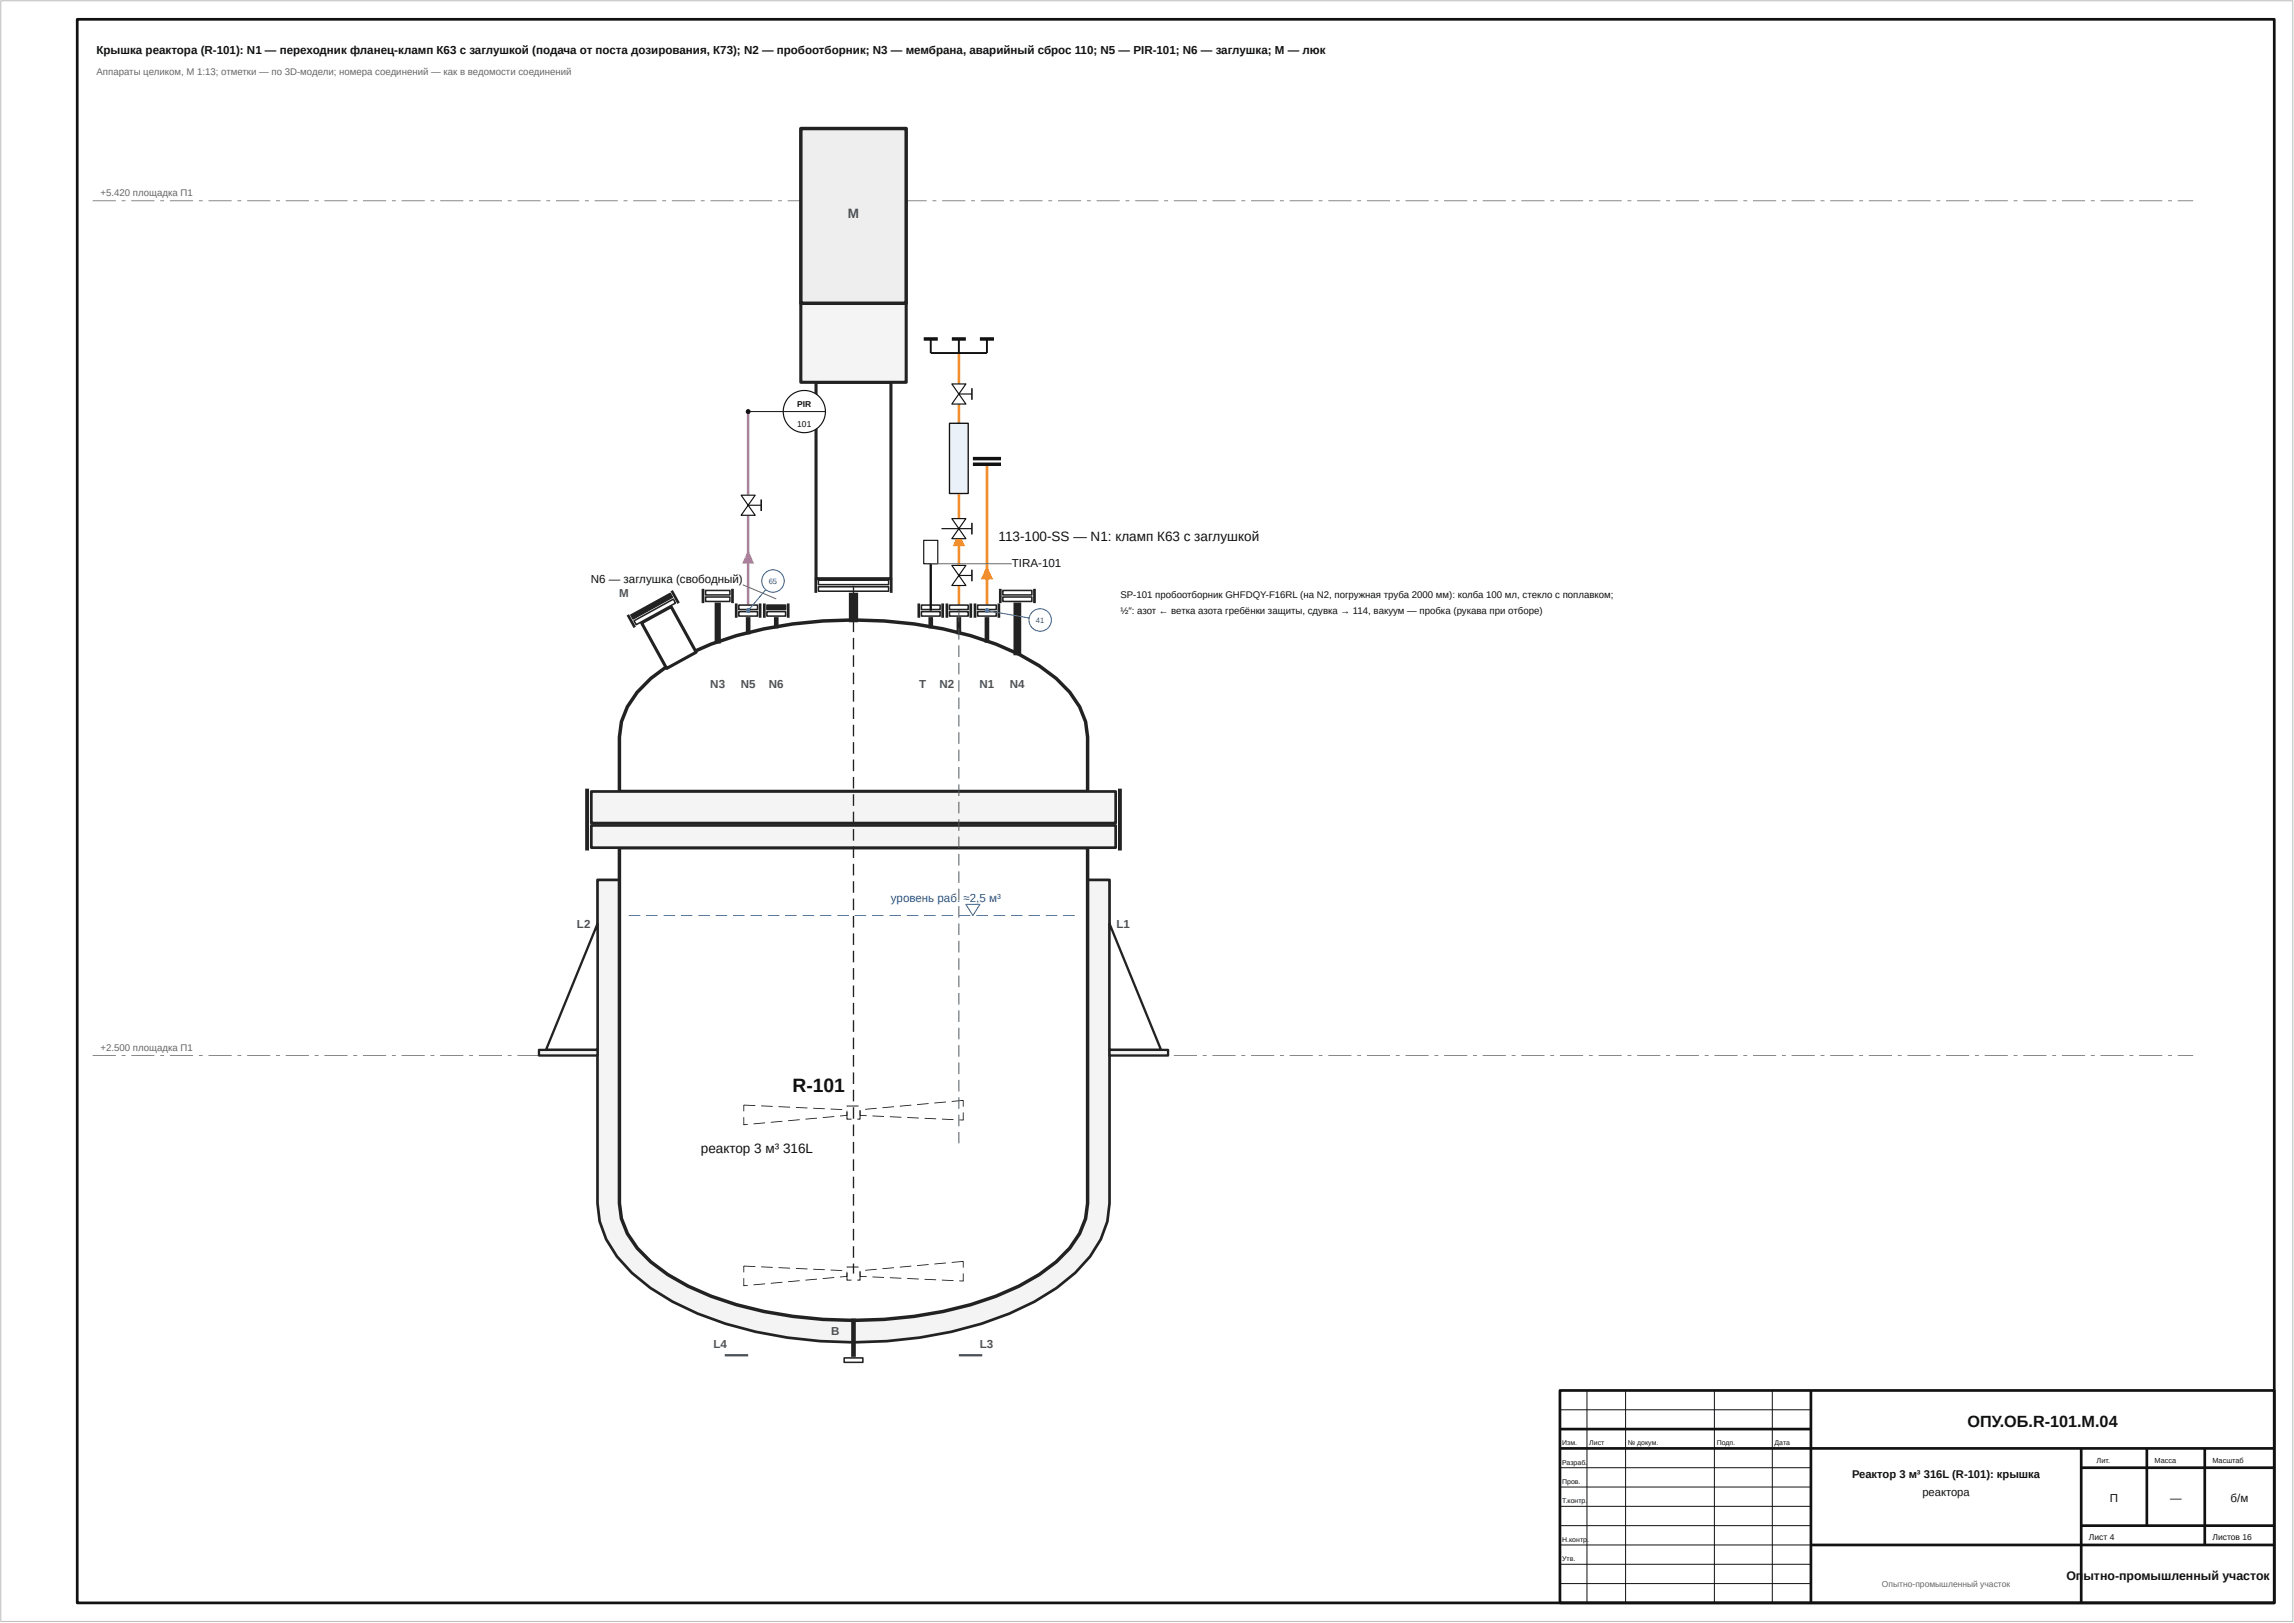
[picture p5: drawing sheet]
<svg xmlns="http://www.w3.org/2000/svg" width="594mm" height="420mm" viewBox="0 0 594 420" stroke-linecap="round" stroke-linejoin="round" font-family="sans-serif">
<defs><g id="words">
<text font-size="5" fill="#111" x="205.2" y="282.7">R-101</text>
<text font-size="4.2" fill="#111" x="509.5" y="369.5">ОПУ.ОБ.R-101.М.04</text>
<text font-size="3.5" fill="#4a5258" x="219.6" y="56.5">M</text>
<g font-size="3.5" fill="#111">
<text x="258.6" y="140.2">113-100-SS — N1: кламп К63 с заглушкой</text>
<text x="181.5" y="298.5">реактор 3 м³</text>
<text x="202.8" y="298.5">316L</text>
</g>
<g font-size="3.2" fill="#111">
<text x="535.2" y="409">Оп</text>
<text x="539.6" y="409">ытно-промышленный участок</text>
</g>
<g font-size="3" fill="#111">
<text x="25" y="14">Крышка реактора (R-101): N1 — переходник фланец-кламп К63 с заглушкой (подача от поста дозирования, К73); N2 — пробоотборник; N3 — мембрана, аварийный сброс 110; N5 — PIR-101; N6 — заглушка; M — люк</text>
<text x="262" y="146.9">TIRA-101</text>
<text x="153" y="151">N6 — заглушка (свободный)</text>
<text x="546.4" y="389">П</text>
<text x="562" y="389">—</text>
<text x="577.7" y="389">б/м</text>
</g>
<g font-size="3" fill="#4a5258">
<text x="160.4" y="154.6">M</text>
<text x="184" y="178.1">N3</text>
<text x="191.8" y="178.1">N5</text>
<text x="199.1" y="178.1">N6</text>
<text x="238" y="178.1">T</text>
<text x="243.3" y="178.1">N2</text>
<text x="253.7" y="178.1">N1</text>
<text x="261.6" y="178.1">N4</text>
<text x="149.4" y="240.3">L2</text>
<text x="289.2" y="240.3">L1</text>
<text x="215.2" y="345.6">B</text>
<text x="184.8" y="349.1">L4</text>
<text x="253.8" y="349.1">L3</text>
</g>
<text font-size="3" fill="#1f5fa8" x="230.7" y="233.4">уровень раб. ≈2,5 м³</text>
<g font-size="2.9" fill="#111">
<text x="479.6" y="382.7">Реактор 3 м³</text>
<text x="498.2" y="382.7">316L (R-101): крышка</text>
<text x="497.9" y="387.3">реактора</text>
</g>
<g font-size="2.5" fill="#666">
<text x="25" y="19.5">Аппараты целиком, М 1:13; отметки — по 3D-модели; номера соединений — как в ведомости соединений</text>
<text x="26" y="50.8">+5.420 площадка П1</text>
<text x="26" y="272.1">+2.500 площадка П1</text>
</g>
<g font-size="2.5" fill="#111">
<text x="290.2" y="154.7">SP-101 пробоотборник GHFDQY-F16RL (на N2, погружная труба 2000 мм): колба 100 мл, стекло с поплавком;</text>
<text x="290.2" y="159">½″: азот ← ветка азота гребёнки защиты, сдувка → 114, вакуум — пробка (рукава при отборе)</text>
</g>
<g font-size="2.2" fill="#111">
<text x="206.5" y="105.3">PIR</text>
<text x="206.5" y="110.6">101</text>
<text x="541" y="398.8">Лист 4</text>
<text x="573" y="398.8">Листов 16</text>
</g>
<text font-size="2.2" fill="#666" x="487.4" y="411">Опытно-промышленный участок</text>
<g font-size="2" fill="#1f5fa8">
<text x="199.1" y="151.3">65</text>
<text x="268.3" y="161.4">41</text>
</g>
<g font-size="1.9" fill="#111">
<text x="543" y="378.8">Лит.</text>
<text x="558" y="378.8">Масса</text>
<text x="573" y="378.8">Масштаб</text>
</g>
<g font-size="1.8" fill="#111">
<text x="404.6" y="374.2">Изм.</text>
<text x="411.6" y="374.2">Лист</text>
<text x="421.6" y="374.2">№ докум.</text>
<text x="444.6" y="374.2">Подп.</text>
<text x="459.6" y="374.2">Дата</text>
<text x="404.6" y="379.2">Разраб.</text>
<text x="404.6" y="384.2">Пров.</text>
<text x="404.6" y="389.2">Т.контр.</text>
<text x="404.6" y="399.2">Н.контр</text>
<text x="411" y="399.2">.</text>
<text x="404.6" y="404.2">Утв.</text>
</g>
</g></defs>
<path d="M20 5h569v410h-569zM404 360h185v55h-185zM469 360v55M404 370h65M404 375h185M539 375v40M539 380h50M556 375v20M571 375v25M469 400h120M539 395h50" fill="none" stroke="#111" stroke-width=".7" stroke-linecap="butt"/>
<path d="M248.3 91.4v8M248.3 104.6v29.7M248.3 139.5v6.9M255.6 120.2v37.9M248.3 151.6v6.5" fill="none" stroke="#f18e2b" stroke-width=".7" stroke-linecap="butt"/>
<path d="M193.8 106.6v21.6M193.8 133.4v24.7" fill="none" stroke="#e277c2" stroke-width=".7" stroke-linecap="butt"/>
<path d="M.2 .2h593.6v419.6h-593.6z" fill="none" stroke="#bbb" stroke-width=".26"/>
<path d="M411 360v55M421 360v55M444 360v55M459 360v55M404 365h65M404 380h65M404 385h65M404 390h65M404 395h65M404 400h65M404 405h65M404 410h65" fill="none" stroke="#111" stroke-width=".26"/>
<g fill="#666">
<path d="M24 273.2h6v.2h-6zM31.5 273.2h1v.2h-1zM34 273.2h6v.2h-6zM41.5 273.2h1v.2h-1zM44 273.2h6v.2h-6zM51.5 273.2h1v.2h-1zM54 273.2h6v.2h-6zM61.5 273.2h1v.2h-1zM64 273.2h6v.2h-6zM71.5 273.2h1v.2h-1zM74 273.2h6v.2h-6zM81.5 273.2h1v.2h-1zM84 273.2h6v.2h-6zM91.5 273.2h1v.2h-1zM94 273.2h6v.2h-6zM101.5 273.2h1v.2h-1zM104 273.2h6v.2h-6zM111.5 273.2h1v.2h-1zM114 273.2h6v.2h-6zM121.5 273.2h1v.2h-1zM124 273.2h6v.2h-6zM131.5 273.2h1v.2h-1zM134 273.2h6v.2h-6zM141.5 273.2h1v.2h-1zM144 273.2h6v.2h-6zM151.5 273.2h1v.2h-1zM154 273.2h6v.2h-6zM161.5 273.2h1v.2h-1zM164 273.2h6v.2h-6zM171.5 273.2h1v.2h-1zM174 273.2h6v.2h-6zM181.5 273.2h1v.2h-1zM184 273.2h6v.2h-6zM191.5 273.2h1v.2h-1zM194 273.2h6v.2h-6zM201.5 273.2h1v.2h-1zM204 273.2h6v.2h-6zM211.5 273.2h1v.2h-1zM214 273.2h6v.2h-6zM221.5 273.2h1v.2h-1zM224 273.2h6v.2h-6zM231.5 273.2h1v.2h-1zM234 273.2h6v.2h-6zM241.5 273.2h1v.2h-1zM244 273.2h6v.2h-6zM251.5 273.2h1v.2h-1zM254 273.2h6v.2h-6zM261.5 273.2h1v.2h-1zM264 273.2h6v.2h-6zM271.5 273.2h1v.2h-1zM274 273.2h6v.2h-6zM281.5 273.2h1v.2h-1zM284 273.2h6v.2h-6zM291.5 273.2h1v.2h-1zM294 273.2h6v.2h-6zM301.5 273.2h1v.2h-1zM304 273.2h6v.2h-6zM311.5 273.2h1v.2h-1zM314 273.2h6v.2h-6zM321.5 273.2h1v.2h-1zM324 273.2h6v.2h-6zM331.5 273.2h1v.2h-1zM334 273.2h6v.2h-6zM341.5 273.2h1v.2h-1zM344 273.2h6v.2h-6zM351.5 273.2h1v.2h-1zM354 273.2h6v.2h-6zM361.5 273.2h1v.2h-1zM364 273.2h6v.2h-6zM371.5 273.2h1v.2h-1zM374 273.2h6v.2h-6zM381.5 273.2h1v.2h-1zM384 273.2h6v.2h-6zM391.5 273.2h1v.2h-1zM394 273.2h6v.2h-6zM401.5 273.2h1v.2h-1zM404 273.2h6v.2h-6zM411.5 273.2h1v.2h-1zM414 273.2h6v.2h-6zM421.5 273.2h1v.2h-1zM424 273.2h6v.2h-6zM431.5 273.2h1v.2h-1zM434 273.2h6v.2h-6zM441.5 273.2h1v.2h-1zM444 273.2h6v.2h-6zM451.5 273.2h1v.2h-1zM454 273.2h6v.2h-6zM461.5 273.2h1v.2h-1zM464 273.2h6v.2h-6zM471.5 273.2h1v.2h-1zM474 273.2h6v.2h-6zM481.5 273.2h1v.2h-1zM484 273.2h6v.2h-6zM491.5 273.2h1v.2h-1zM494 273.2h6v.2h-6zM501.5 273.2h1v.2h-1zM504 273.2h6v.2h-6zM511.5 273.2h1v.2h-1zM514 273.2h6v.2h-6zM521.5 273.2h1v.2h-1zM524 273.2h6v.2h-6zM531.5 273.2h1v.2h-1zM534 273.2h6v.2h-6zM541.5 273.2h1v.2h-1zM544 273.2h6v.2h-6zM551.5 273.2h1v.2h-1zM554 273.2h6v.2h-6zM561.5 273.2h1v.2h-1zM564 273.2h4v.2h-4z"/>
<path d="M24 51.9h6v.2h-6zM31.5 51.9h1v.2h-1zM34 51.9h6v.2h-6zM41.5 51.9h1v.2h-1zM44 51.9h6v.2h-6zM51.5 51.9h1v.2h-1zM54 51.9h6v.2h-6zM61.5 51.9h1v.2h-1zM64 51.9h6v.2h-6zM71.5 51.9h1v.2h-1zM74 51.9h6v.2h-6zM81.5 51.9h1v.2h-1zM84 51.9h6v.2h-6zM91.5 51.9h1v.2h-1zM94 51.9h6v.2h-6zM101.5 51.9h1v.2h-1zM104 51.9h6v.2h-6zM111.5 51.9h1v.2h-1zM114 51.9h6v.2h-6zM121.5 51.9h1v.2h-1zM124 51.9h6v.2h-6zM131.5 51.9h1v.2h-1zM134 51.9h6v.2h-6zM141.5 51.9h1v.2h-1zM144 51.9h6v.2h-6zM151.5 51.9h1v.2h-1zM154 51.9h6v.2h-6zM161.5 51.9h1v.2h-1zM164 51.9h6v.2h-6zM171.5 51.9h1v.2h-1zM174 51.9h6v.2h-6zM181.5 51.9h1v.2h-1zM184 51.9h6v.2h-6zM191.5 51.9h1v.2h-1zM194 51.9h6v.2h-6zM201.5 51.9h1v.2h-1zM204 51.9h6v.2h-6zM211.5 51.9h1v.2h-1zM214 51.9h6v.2h-6zM221.5 51.9h1v.2h-1zM224 51.9h6v.2h-6zM231.5 51.9h1v.2h-1zM234 51.9h6v.2h-6zM241.5 51.9h1v.2h-1zM244 51.9h6v.2h-6zM251.5 51.9h1v.2h-1zM254 51.9h6v.2h-6zM261.5 51.9h1v.2h-1zM264 51.9h6v.2h-6zM271.5 51.9h1v.2h-1zM274 51.9h6v.2h-6zM281.5 51.9h1v.2h-1zM284 51.9h6v.2h-6zM291.5 51.9h1v.2h-1zM294 51.9h6v.2h-6zM301.5 51.9h1v.2h-1zM304 51.9h6v.2h-6zM311.5 51.9h1v.2h-1zM314 51.9h6v.2h-6zM321.5 51.9h1v.2h-1zM324 51.9h6v.2h-6zM331.5 51.9h1v.2h-1zM334 51.9h6v.2h-6zM341.5 51.9h1v.2h-1zM344 51.9h6v.2h-6zM351.5 51.9h1v.2h-1zM354 51.9h6v.2h-6zM361.5 51.9h1v.2h-1zM364 51.9h6v.2h-6zM371.5 51.9h1v.2h-1zM374 51.9h6v.2h-6zM381.5 51.9h1v.2h-1zM384 51.9h6v.2h-6zM391.5 51.9h1v.2h-1zM394 51.9h6v.2h-6zM401.5 51.9h1v.2h-1zM404 51.9h6v.2h-6zM411.5 51.9h1v.2h-1zM414 51.9h6v.2h-6zM421.5 51.9h1v.2h-1zM424 51.9h6v.2h-6zM431.5 51.9h1v.2h-1zM434 51.9h6v.2h-6zM441.5 51.9h1v.2h-1zM444 51.9h6v.2h-6zM451.5 51.9h1v.2h-1zM454 51.9h6v.2h-6zM461.5 51.9h1v.2h-1zM464 51.9h6v.2h-6zM471.5 51.9h1v.2h-1zM474 51.9h6v.2h-6zM481.5 51.9h1v.2h-1zM484 51.9h6v.2h-6zM491.5 51.9h1v.2h-1zM494 51.9h6v.2h-6zM501.5 51.9h1v.2h-1zM504 51.9h6v.2h-6zM511.5 51.9h1v.2h-1zM514 51.9h6v.2h-6zM521.5 51.9h1v.2h-1zM524 51.9h6v.2h-6zM531.5 51.9h1v.2h-1zM534 51.9h6v.2h-6zM541.5 51.9h1v.2h-1zM544 51.9h6v.2h-6zM551.5 51.9h1v.2h-1zM554 51.9h6v.2h-6zM561.5 51.9h1v.2h-1zM564 51.9h4v.2h-4z"/>
</g>
<path d="M154.7 227.8h132.6v83.7a25 25 0 0 1-8.8 18 62.9 62.9 0 0 1-24.3 13.2 116.4 116.4 0 0 1-66.3 0 62.9 62.9 0 0 1-24.3-13.2 24.9 24.9 0 0 1-8.9-18z" fill="#f4f4f4"/>
<path d="M154.7 227.8h132.6v83.7a25 25 0 0 1-8.8 18 62.9 62.9 0 0 1-24.3 13.2 116.4 116.4 0 0 1-66.3 0 62.9 62.9 0 0 1-24.3-13.2 24.9 24.9 0 0 1-8.9-18z" fill="none" stroke="#222" stroke-width=".7" stroke-linecap="butt"/>
<path d="M160.4 219.5h121.3v92a20.5 20.5 0 0 1-8.2 15.2 59.3 59.3 0 0 1-22.1 11.1 115.2 115.2 0 0 1-60.7 0 59.3 59.3 0 0 1-22.2-11.1 20.4 20.4 0 0 1-8.1-15.2z" fill="#fff"/>
<path d="M160.4 219.5h121.3v92a20.5 20.5 0 0 1-8.2 15.2 59.3 59.3 0 0 1-22.1 11.1 115.2 115.2 0 0 1-60.7 0 59.3 59.3 0 0 1-22.2-11.1 20.4 20.4 0 0 1-8.1-15.2z" fill="none" stroke="#222" stroke-width=".9" stroke-linecap="butt"/>
<path d="M168.5 175.7a59.5 59.5 0 0 1 22.2-11.1 115.2 115.2 0 0 1 60.7 0 59.5 59.5 0 0 1 22.1 11.1 20.5 20.5 0 0 1 8.2 15.1v14.1h-121.3v-14.1a20.4 20.4 0 0 1 8.1-15.1z" fill="#fff"/>
<path d="M168.5 175.7a59.5 59.5 0 0 1 22.2-11.1 115.2 115.2 0 0 1 60.7 0 59.5 59.5 0 0 1 22.1 11.1 20.5 20.5 0 0 1 8.2 15.1v14.1h-121.3v-14.1a20.4 20.4 0 0 1 8.1-15.1z" fill="none" stroke="#222" stroke-width=".9" stroke-linecap="butt"/>
<path d="M153.1 204.9h135.8v8.2h-135.8z" fill="#f4f4f4"/>
<path d="M153.1 204.9h135.8v8.2h-135.8z" fill="none" stroke="#222" stroke-width=".7" stroke-linecap="butt"/>
<path d="M153.1 213.7h135.8v5.8h-135.8z" fill="#f4f4f4"/>
<path d="M153.1 213.7h135.8v5.8h-135.8z" fill="none" stroke="#222" stroke-width=".7" stroke-linecap="butt"/>
<path d="M152 204.2v16M290 204.2v16" fill="none" stroke="#222" stroke-width="1" stroke-linecap="butt"/>
<path d="M154.7 239.2v32.6h-13.3z" fill="#fff"/>
<path d="M154.7 239.2v32.6h-13.3z" fill="none" stroke="#222" stroke-width=".6"/>
<path d="M139.6 271.8h15.1v1.5h-15.1z" fill="#f4f4f4"/>
<path d="M139.6 271.8h15.1v1.5h-15.1z" fill="none" stroke="#222" stroke-width=".6"/>
<path d="M287.3 239.2l13.4 32.6h-13.4z" fill="#fff"/>
<path d="M287.3 239.2l13.4 32.6h-13.4z" fill="none" stroke="#222" stroke-width=".6"/>
<path d="M287.3 271.8h15.2v1.5h-15.2z" fill="#f4f4f4"/>
<path d="M287.3 271.8h15.2v1.5h-15.2z" fill="none" stroke="#222" stroke-width=".6"/>
<path d="M221 153.5v7.6" fill="none" stroke="#222" stroke-width="2.4" stroke-linecap="butt"/>
<path d="M211.9 151.9h18.2v1.2h-18.2z" fill="#fff"/>
<path d="M211.9 151.9h18.2v1.2h-18.2z" fill="none" stroke="#222" stroke-width=".4"/>
<path d="M211.9 150.2h18.2v1.2h-18.2z" fill="#fff"/>
<path d="M211.9 150.2h18.2v1.2h-18.2z" fill="none" stroke="#222" stroke-width=".4"/>
<path d="M211.3 149.8v3.7M230.8 149.8v3.7" fill="none" stroke="#222" stroke-width=".7" stroke-linecap="butt"/>
<path d="M211.3 99h19.4v50.8h-19.4z" fill="#fff"/>
<path d="M211.3 99h19.4v50.8h-19.4z" fill="none" stroke="#222" stroke-width=".8" stroke-linecap="butt"/>
<path d="M207.4 78.5h27.3v20.5h-27.3z" fill="#f4f4f4"/>
<path d="M207.4 78.5h27.3v20.5h-27.3z" fill="none" stroke="#222" stroke-width=".8" stroke-linecap="butt"/>
<path d="M207.4 33.3h27.3v45.2h-27.3z" fill="#eee"/>
<path d="M207.4 33.3h27.3v45.2h-27.3z" fill="none" stroke="#222" stroke-width=".9" stroke-linecap="butt"/>
<path d="M220.9 151.6h.3v3h-.3zM220.9 156.1h.3v3h-.3zM220.9 160.6h.3v3h-.3zM220.9 165.1h.3v3h-.3zM220.9 169.6h.3v3h-.3zM220.9 174.1h.3v3h-.3zM220.9 178.6h.3v3h-.3zM220.9 183.1h.3v3h-.3zM220.9 187.6h.3v3h-.3zM220.9 192.1h.3v3h-.3zM220.9 196.6h.3v3h-.3zM220.9 201.1h.3v3h-.3zM220.9 205.6h.3v3h-.3zM220.9 210.1h.3v3h-.3zM220.9 214.6h.3v3h-.3zM220.9 219.1h.3v3h-.3zM220.9 223.6h.3v3h-.3zM220.9 228.1h.3v3h-.3zM220.9 232.6h.3v3h-.3zM220.9 237.1h.3v3h-.3zM220.9 241.6h.3v3h-.3zM220.9 246.1h.3v3h-.3zM220.9 250.6h.3v3h-.3zM220.9 255.1h.3v3h-.3zM220.9 259.6h.3v3h-.3zM220.9 264.1h.3v3h-.3zM220.9 268.6h.3v3h-.3zM220.9 273.1h.3v3h-.3zM220.9 277.6h.3v3h-.3zM220.9 282.1h.3v3h-.3zM220.9 286.6h.3v3h-.3zM220.9 291.1h.3v3h-.3zM220.9 295.6h.3v3h-.3zM220.9 300.1h.3v3h-.3zM220.9 304.6h.3v3h-.3zM220.9 309.1h.3v3h-.3zM220.9 313.6h.3v3h-.3zM220.9 318.1h.3v3h-.3zM220.9 322.6h.3v3h-.3zM220.9 327.1h.3v2.6h-.3z" fill="#222"/>
<g fill="#1a1a1a">
<path d="M222.6 329.1h.3v2.4l-.9 .1v-.3l.7 .1zM219.2 329.6h.3l-.2 1.8 1.2-.1v.3l-1.3-.1zM219.3 327.9h3v.3h-3l.2-.2-.3 .1z"/>
<path d="M192.6 327.7l3 .1v.2l-3-.1zM197.1 327.9l3 .1v.2l-3-.1zM201.6 328.1l3 .1v.2l-3-.1zM206.1 328.3l3 .1v.3l-3-.2zM210.6 328.5l3 .1v.3l-3-.2zM215.1 328.7l3 .1v.3l-3-.2zM217.5 330.5h1.8l-.1-1.2h.3l-.1 1.2-1.8 .2zM213.1 330.9l3-.3v.3l-3 .2zM208.6 331.3l3-.2v.2l-3 .2zM204.1 331.7l3-.2v.2l-3 .3zM199.6 332.1l3-.2v.2l-3 .3zM195.1 332.5l3-.2v.2l-2.9 .3zM192.5 330.9h.2l-.1 2 1-.2 .1 .2h-1.2zM192.5 327.8h.2v1.6h-.2z"/>
<path d="M246.5 326.7l2.9-.2 .1 .2-3 .3zM242 327.1l3-.2v.2l-3 .3zM237.5 327.6l3-.3v.2l-3 .3zM233 328l3-.3v.2l-3 .3zM228.5 328.4l3-.3v.2l-2.9 .3zM224.1 328.8l2.9-.3 .1 .2-3 .3zM222.6 329.2h.2l-.1 1.3 1.8-.1v.2l-1.8-.1zM226 330.5l3 .1-.1 .2-2.9-.1zM230.5 330.7l3 .1-.1 .3-3-.2zM235 330.9l2.9 .1v.3l-3-.2zM239.4 331.1l3 .1v.3l-3-.2zM243.9 331.3l3 .1v.3l-3-.2zM249.3 329.7h.3v2h-1.2v-.2l1.1 .2zM249.3 326.6h.3v1.6h-.3z"/>
<path d="M222.6 287.5h.3v2.3l-.9 .1v-.3l.7 .1zM219.2 287.9h.3l-.2 1.8 1.2-.1v.3l-1.3-.1zM219.3 286.3l3-.1v.3h-3l.2-.1h-.3z"/>
<path d="M192.6 286l3 .1v.3l-3-.2zM197.1 286.2l3 .1v.3l-3-.2zM201.6 286.4l3 .1v.3l-3-.2zM206.1 286.6l3 .2v.2l-3-.2zM210.6 286.8l3 .2v.2l-3-.2zM215.1 287l3 .2v.2l-3-.2zM217.5 288.8h1.8l-.1-1.2h.3l-.1 1.3-1.8 .2zM213.1 289.2l3-.2v.2l-3 .3zM208.6 289.6l3-.2v.2l-3 .3zM204.1 290.1l3-.3v.2l-3 .3zM199.6 290.5l3-.3v.2l-3 .3zM195.1 290.9l3-.3v.2l-2.9 .3zM192.5 289.2h.2l-.1 2 1-.2 .1 .2-1.2 .1zM192.5 286.1h.2v1.6h-.2z"/>
<path d="M246.5 285.1l2.9-.3 .1 .2-3 .3zM242 285.5l3-.3v.2l-3 .3zM237.5 285.9l3-.3v.2l-3 .3zM233 286.3l3-.3v.2l-3 .3zM228.5 286.7l3-.3v.2l-2.9 .3zM224.1 287.1l2.9-.3 .1 .2-3 .3zM222.6 287.5h.2l-.1 1.3 1.8-.1v.3l-1.8-.1zM226 288.8l3 .1-.1 .3-2.9-.2zM230.5 289l3 .2-.1 .2-3-.2zM235 289.2l2.9 .2v.2l-3-.2zM239.4 289.4l3 .2v.2l-3-.2zM243.9 289.6l3 .2v.2l-3-.2zM249.3 288h.3v2l-1.2 .1v-.3l1.1 .2zM249.3 284.9h.3v1.6h-.3z"/>
</g>
<path d="M162.8 236.9h3v.2h-3zM167.3 236.9h3v.2h-3zM171.8 236.9h3v.2h-3zM176.3 236.9h3v.2h-3zM180.8 236.9h3v.2h-3zM185.3 236.9h3v.2h-3zM189.8 236.9h3v.2h-3zM194.3 236.9h3v.2h-3zM198.8 236.9h3v.2h-3zM203.3 236.9h3v.2h-3zM207.8 236.9h3v.2h-3zM212.3 236.9h3v.2h-3zM216.8 236.9h3v.2h-3zM221.3 236.9h3v.2h-3zM225.8 236.9h3v.2h-3zM230.3 236.9h3v.2h-3zM234.8 236.9h3v.2h-3zM239.3 236.9h3v.2h-3zM243.8 236.9h3v.2h-3zM248.3 236.9h3v.2h-3zM252.8 236.9h3v.2h-3zM257.3 236.9h3v.2h-3zM261.8 236.9h3v.2h-3zM266.3 236.9h3v.2h-3zM270.8 236.9h3v.2h-3zM275.3 236.9h3v.2h-3z" fill="#1f5fa8"/>
<path d="M250.1 234.1h3.7l-1.8 2.9z" fill="none" stroke="#1f5fa8" stroke-width=".26"/>
<path d="M166.2 161.3l7.6-4.2 6.5 11.8-7.7 4.2z" fill="#fff"/>
<path d="M166.2 161.3l7.6-4.2 6.5 11.8-7.7 4.2z" fill="none" stroke="#222" stroke-width=".8" stroke-linecap="butt"/>
<path d="M164.2 160.7l10.2-5.6 .5 1-10.1 5.6z" fill="#fff"/>
<path d="M164.2 160.7l10.2-5.6 .5 1-10.1 5.6z" fill="none" stroke="#222" stroke-width=".4"/>
<path d="M163.4 159.2l10.2-5.6 .5 1-10.2 5.6z" fill="#222"/>
<path d="M163.4 159.2l10.2-5.6 .5 1-10.2 5.6z" fill="none" stroke="#222" stroke-width=".4"/>
<path d="M162.6 159.2l1.8 3.2M174 152.9l1.7 3.3" fill="none" stroke="#222" stroke-width=".7" stroke-linecap="butt"/>
<path d="M185.9 156v10.6" fill="none" stroke="#222" stroke-width="1.6" stroke-linecap="butt"/>
<path d="M182.7 154.6h6.3v1.1h-6.3z" fill="#fff"/>
<path d="M182.7 154.6h6.3v1.1h-6.3z" fill="none" stroke="#222" stroke-width=".4"/>
<path d="M182.7 152.9h6.3v1.1h-6.3z" fill="#fff"/>
<path d="M182.7 152.9h6.3v1.1h-6.3z" fill="none" stroke="#222" stroke-width=".4"/>
<path d="M182.1 152.4v3.7M189.7 152.4v3.7" fill="none" stroke="#222" stroke-width=".7" stroke-linecap="butt"/>
<path d="M193.8 159.8v4.4" fill="none" stroke="#222" stroke-width="1.2" stroke-linecap="butt"/>
<path d="M191.3 158.4h4.9v1.1h-4.9z" fill="#fff"/>
<path d="M191.3 158.4h4.9v1.1h-4.9z" fill="none" stroke="#222" stroke-width=".4"/>
<path d="M191.3 156.7h4.9v1.1h-4.9z" fill="#fff"/>
<path d="M191.3 156.7h4.9v1.1h-4.9z" fill="none" stroke="#222" stroke-width=".4"/>
<path d="M190.7 156.2v3.7M196.8 156.2v3.7" fill="none" stroke="#222" stroke-width=".7" stroke-linecap="butt"/>
<path d="M201 159.8v2.9" fill="none" stroke="#222" stroke-width="1.2" stroke-linecap="butt"/>
<path d="M198.6 158.4h4.9v1.1h-4.9z" fill="#fff"/>
<path d="M198.6 158.4h4.9v1.1h-4.9z" fill="none" stroke="#222" stroke-width=".4"/>
<path d="M198.6 156.7h4.9v1.1h-4.9z" fill="#222"/>
<path d="M198.6 156.7h4.9v1.1h-4.9z" fill="none" stroke="#222" stroke-width=".4"/>
<path d="M197.9 156.2v3.7M204.1 156.2v3.7" fill="none" stroke="#222" stroke-width=".7" stroke-linecap="butt"/>
<path d="M241 159.8v2.9" fill="none" stroke="#222" stroke-width="1.2" stroke-linecap="butt"/>
<path d="M238.6 158.4h4.9v1.1h-4.9z" fill="#fff"/>
<path d="M238.6 158.4h4.9v1.1h-4.9z" fill="none" stroke="#222" stroke-width=".4"/>
<path d="M238.6 156.7h4.9v1.1h-4.9z" fill="#fff"/>
<path d="M238.6 156.7h4.9v1.1h-4.9z" fill="none" stroke="#222" stroke-width=".4"/>
<path d="M238 156.2v3.7M244.1 156.2v3.7" fill="none" stroke="#222" stroke-width=".7" stroke-linecap="butt"/>
<path d="M248.3 159.8v4.4" fill="none" stroke="#222" stroke-width="1.2" stroke-linecap="butt"/>
<path d="M245.9 158.4h4.8v1.1h-4.8z" fill="#fff"/>
<path d="M245.9 158.4h4.8v1.1h-4.8z" fill="none" stroke="#222" stroke-width=".4"/>
<path d="M245.9 156.7h4.8v1.1h-4.8z" fill="#fff"/>
<path d="M245.9 156.7h4.8v1.1h-4.8z" fill="none" stroke="#222" stroke-width=".4"/>
<path d="M245.2 156.2v3.7M251.4 156.2v3.7" fill="none" stroke="#222" stroke-width=".7" stroke-linecap="butt"/>
<path d="M255.6 159.8v6.6" fill="none" stroke="#222" stroke-width="1.2" stroke-linecap="butt"/>
<path d="M253.2 158.4h4.8v1.1h-4.8z" fill="#fff"/>
<path d="M253.2 158.4h4.8v1.1h-4.8z" fill="none" stroke="#222" stroke-width=".4"/>
<path d="M253.2 156.7h4.8v1.1h-4.8z" fill="#fff"/>
<path d="M253.2 156.7h4.8v1.1h-4.8z" fill="none" stroke="#222" stroke-width=".4"/>
<path d="M252.5 156.2v3.7M258.7 156.2v3.7" fill="none" stroke="#222" stroke-width=".7" stroke-linecap="butt"/>
<path d="M263.5 156v13.7" fill="none" stroke="#222" stroke-width="2" stroke-linecap="butt"/>
<path d="M259.7 154.6h7.5v1.1h-7.5z" fill="#fff"/>
<path d="M259.7 154.6h7.5v1.1h-7.5z" fill="none" stroke="#222" stroke-width=".4"/>
<path d="M259.7 152.9h7.5v1.1h-7.5z" fill="#fff"/>
<path d="M259.7 152.9h7.5v1.1h-7.5z" fill="none" stroke="#222" stroke-width=".4"/>
<path d="M259.1 152.4v3.7M267.9 152.4v3.7" fill="none" stroke="#222" stroke-width=".7" stroke-linecap="butt"/>
<path d="M221 341.4v9.9" fill="none" stroke="#222" stroke-width="1.2" stroke-linecap="butt"/>
<path d="M218.6 351.6h4.9v1.1h-4.9z" fill="#fff"/>
<path d="M218.6 351.6h4.9v1.1h-4.9z" fill="none" stroke="#222" stroke-width=".4"/>
<path d="M252 118.7h7.2M252 120.2h7.2" fill="none" stroke="#111" stroke-width=".9" stroke-linecap="butt"/>
<path d="M193.8 106.6h9.1" fill="none" stroke="#111" stroke-width=".26"/>
<circle cx="193.8" cy="106.6" r=".5" fill="#111"/>
<circle cx="193.8" cy="106.6" r=".5" fill="none" stroke="#111" stroke-width=".26"/>
<circle cx="208.3" cy="106.6" r="5.5" fill="#fff"/>
<circle cx="208.3" cy="106.6" r="5.5" fill="none" stroke="#111" stroke-width=".3"/>
<path d="M202.9 106.6h10.9" fill="none" stroke="#111" stroke-width=".26"/>
<path d="M241 146v12.1" fill="none" stroke="#111" stroke-width=".6"/>
<path d="M239.2 139.9h3.7v6.1h-3.7z" fill="#fff"/>
<path d="M239.2 139.9h3.7v6.1h-3.7z" fill="none" stroke="#111" stroke-width=".3"/>
<path d="M245.9 109.6h4.8v18.2h-4.8z" fill="#eaf2fb"/>
<path d="M245.9 109.6h4.8v18.2h-4.8z" fill="none" stroke="#111" stroke-width=".35"/>
<path d="M241 87.8v3.6h14.6v-3.6M248.3 87.8v3.6" fill="none" stroke="#111" stroke-width=".5"/>
<path d="M239.2 87.8h3.7M246.5 87.8h3.6M253.8 87.8h3.6" fill="none" stroke="#111" stroke-width=".9" stroke-linecap="butt"/>
<path d="M248.2 158.1h.3v3h-.3zM248.2 162.6h.3v3h-.3zM248.2 167.1h.3v3h-.3zM248.2 171.6h.3v3h-.3zM248.2 176.1h.3v3h-.3zM248.2 180.6h.3v3h-.3zM248.2 185.1h.3v3h-.3zM248.2 189.6h.3v3h-.3zM248.2 194.1h.3v3h-.3zM248.2 198.6h.3v3h-.3zM248.2 203.1h.3v3h-.3zM248.2 207.6h.3v3h-.3zM248.2 212.1h.3v3h-.3zM248.2 216.6h.3v3h-.3zM248.2 221.1h.3v3h-.3zM248.2 225.6h.3v3h-.3zM248.2 230.1h.3v3h-.3zM248.2 234.6h.3v3h-.3zM248.2 239.1h.3v3h-.3zM248.2 243.6h.3v3h-.3zM248.2 248.1h.3v3h-.3zM248.2 252.6h.3v3h-.3zM248.2 257.1h.3v3h-.3zM248.2 261.6h.3v3h-.3zM248.2 266.1h.3v3h-.3zM248.2 270.6h.3v3h-.3zM248.2 275.1h.3v3h-.3zM248.2 279.6h.3v3h-.3zM248.2 284.1h.3v3h-.3zM248.2 288.6h.3v3h-.3zM248.2 293.1h.3v2.9h-.3z" fill="#4a5258"/>
<path d="M187.7 350.9h6.1M248.3 350.9h6.1" fill="none" stroke="#4a5258" stroke-width=".6"/>
<path d="M255.6 146.7l1.4 3.2h-2.8z" fill="#f18e2b"/>
<path d="M255.6 146.7l1.4 3.2h-2.8z" fill="none" stroke="#f18e2b" stroke-width=".26"/>
<path d="M193.8 142.6l1.4 3.2h-2.8z" fill="#e277c2"/>
<path d="M193.8 142.6l1.4 3.2h-2.8z" fill="none" stroke="#e277c2" stroke-width=".26"/>
<path d="M248.3 138.1l1.4 3.2h-2.8z" fill="#f18e2b"/>
<path d="M248.3 138.1l1.4 3.2h-2.8z" fill="none" stroke="#f18e2b" stroke-width=".26"/>
<path d="M191.9 128.2l3.7 5.2h-3.7l3.7-5.2z" fill="#fff"/>
<path d="M191.9 128.2l3.7 5.2h-3.7l3.7-5.2zM193.8 130.8h3.3" fill="none" stroke="#111" stroke-width=".3"/>
<path d="M197.1 129.3v3" fill="none" stroke="#111" stroke-width=".4"/>
<path d="M246.5 146.4l3.6 5.2h-3.6l3.6-5.2z" fill="#fff"/>
<path d="M246.5 146.4l3.6 5.2h-3.6l3.6-5.2zM248.3 149h3.4" fill="none" stroke="#111" stroke-width=".3"/>
<path d="M251.7 147.5v3" fill="none" stroke="#111" stroke-width=".4"/>
<path d="M246.5 134.3l3.6 5.2h-3.6l3.6-5.2z" fill="#fff"/>
<path d="M243.8 136.9h7.9M246.5 134.3l3.6 5.2h-3.6l3.6-5.2z" fill="none" stroke="#111" stroke-width=".3"/>
<path d="M251.7 135.4v3" fill="none" stroke="#111" stroke-width=".4"/>
<path d="M246.5 99.4l3.6 5.2h-3.6l3.6-5.2z" fill="#fff"/>
<path d="M246.5 99.4l3.6 5.2h-3.6l3.6-5.2zM248.3 102h3.4" fill="none" stroke="#111" stroke-width=".3"/>
<path d="M251.7 100.5v3" fill="none" stroke="#111" stroke-width=".4"/>
<path d="M192.4 151.4l8.6 3.7M241 146h21" fill="none" stroke="#666" stroke-width=".26"/>
<path d="M255.6 158.1l10.9 1.9" fill="none" stroke="#1f5fa8" stroke-width=".26"/>
<circle cx="255.6" cy="158.1" r=".45" fill="#1f5fa8"/>
<circle cx="255.6" cy="158.1" r=".45" fill="none" stroke="#1f5fa8" stroke-width=".26"/>
<circle cx="269.4" cy="160.5" r="2.9" fill="#fff"/>
<g fill="none" stroke="#1f5fa8" stroke-width=".26">
<path d="M198.3 152.6l-4.5 5.5"/>
<circle cx="269.4" cy="160.5" r="2.9"/>
</g>
<circle cx="193.8" cy="158.1" r=".45" fill="#1f5fa8"/>
<circle cx="193.8" cy="158.1" r=".45" fill="none" stroke="#1f5fa8" stroke-width=".26"/>
<circle cx="200.2" cy="150.4" r="2.9" fill="#fff"/>
<circle cx="200.2" cy="150.4" r="2.9" fill="none" stroke="#1f5fa8" stroke-width=".26"/>
<use href="#words"/>
</svg>
